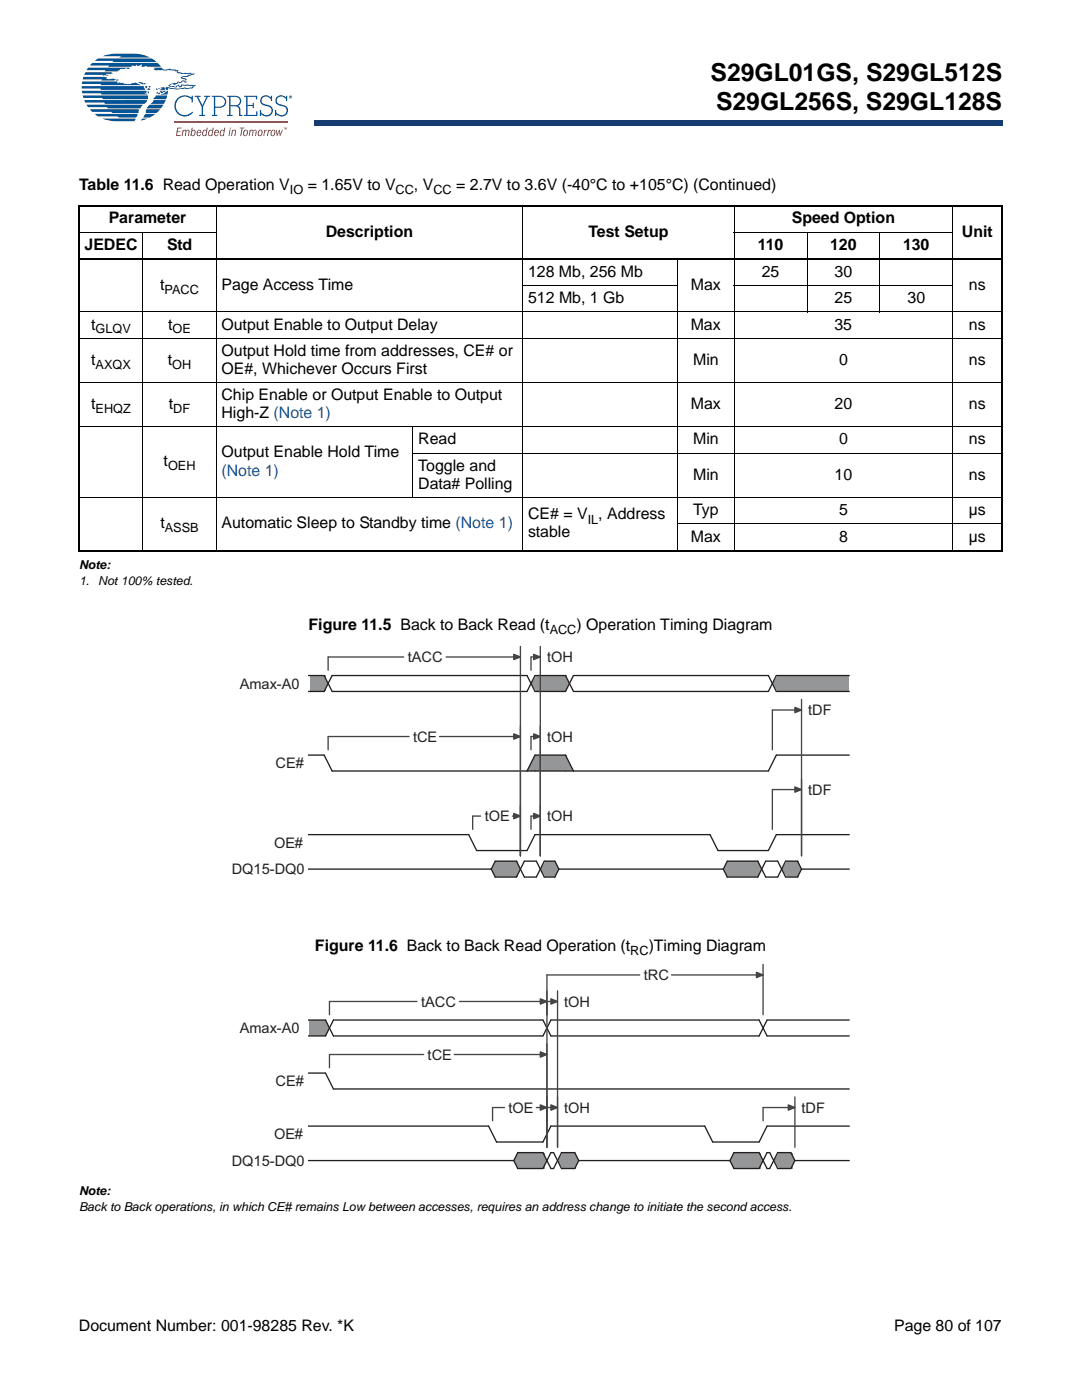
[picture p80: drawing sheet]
<svg xmlns="http://www.w3.org/2000/svg" width="216mm" height="279mm" viewBox="0 0 216 279" stroke-linecap="round" stroke-linejoin="round" font-family="sans-serif">
<defs><g id="words">
<g font-size="4.9">
<text x="141.8" y="16.3">S29GL01GS, S29GL512S</text>
<text x="142.9" y="21.9">S29GL256S, S29GL128S</text>
</g>
<g font-size="3.2">
<text x="15.8" y="37.9">Table 11.6 Read Operation V</text>
<text x="61.4" y="37.9">= 1.65V to V</text>
<text x="82.6" y="37.9">, V</text>
<text x="91" y="37.9">= 2.7V to 3.6V (-40°C to +105°C) (Continued)</text>
<text x="21.7" y="44.6">Parameter</text>
<text x="65" y="47.2">Description</text>
<text x="117.4" y="47.2">Test Setup</text>
<text x="158" y="44.6">Speed Option</text>
<text x="191.9" y="47.2">Unit</text>
<text x="16.9" y="49.9">JEDEC</text>
<text x="33.4" y="49.9">Std</text>
<text x="151.2" y="49.9">110</text>
<text x="165.6" y="49.9">120</text>
<text x="180.2" y="49.9">130</text>
<text x="32" y="57.8">t</text>
<text x="44.2" y="57.8">Page Access Time</text>
<text x="105.4" y="55.2">128 Mb, 256 Mb</text>
<text x="137.9" y="57.8">Max</text>
<text x="152" y="55.2">25</text>
<text x="166.5" y="55.2">30</text>
<text x="193.3" y="57.8">ns</text>
<text x="18.2" y="65.8">t</text>
<text x="33.6" y="65.8">t</text>
<text x="44.2" y="65.8">Output Enable to Output Delay</text>
<text x="105.4" y="60.5">512 Mb, 1 Gb</text>
<text x="137.8" y="65.8">Max</text>
<text x="166.5" y="65.8">35</text>
<text x="166.5" y="60.5">25</text>
<text x="181.1" y="60.5">30</text>
<text x="193.3" y="65.8">ns</text>
<text x="44.2" y="71.1">Output Hold time from addresses, CE# or</text>
<text x="18.2" y="72.8">t</text>
<text x="33.5" y="72.8">t</text>
<text x="44.2" y="74.6">OE#, Whichever Occurs First</text>
<text x="138.3" y="72.8">Min</text>
<text x="167.4" y="72.8">0</text>
<text x="193.4" y="72.8">ns</text>
<text x="18.2" y="81.6">t</text>
<text x="33.7" y="81.6">t</text>
<text x="44.2" y="79.9">Chip Enable or Output Enable to Output</text>
<text x="44.2" y="83.4">High-Z (Note 1)</text>
<text x="137.9" y="81.6">Max</text>
<text x="166.5" y="81.6">20</text>
<text x="193.3" y="81.6">ns</text>
<text x="83.5" y="88.7">Read</text>
<text x="138.3" y="88.7">Min</text>
<text x="167.4" y="88.7">0</text>
<text x="193.3" y="88.7">ns</text>
<text x="32.6" y="93.1">t</text>
<text x="44.2" y="91.2">Output Enable Hold Time</text>
<text x="83.5" y="94">Toggle and</text>
<text x="138.3" y="95.7">Min</text>
<text x="166.5" y="95.7">10</text>
<text x="193.3" y="95.7">ns</text>
<text x="83.5" y="97.5">Data# Polling</text>
<text x="32" y="105.5">t</text>
<text x="44.2" y="105.5">Automatic Sleep to Standby time (Note 1)</text>
<text x="105.4" y="103.7">CE# = V , Address</text>
<text x="105.4" y="107.2">stable</text>
<text x="138.3" y="102.8">Typ</text>
<text x="167.4" y="102.8">5</text>
<text x="193.3" y="102.8">µs</text>
<text x="137.9" y="108.1">Max</text>
<text x="167.4" y="108.1">8</text>
<text x="193.3" y="108.1">µs</text>
<text x="61.6" y="125.7">Figure 11.5 Back to Back Read (t</text>
<text x="115" y="125.7">) Operation Timing Diagram</text>
<text x="62.8" y="189.8">Figure 11.6 Back to Back Read Operation (t</text>
<text x="129.4" y="189.8">)Timing Diagram</text>
<text x="15.7" y="265.6">Document Number: 001-98285 Rev. *K</text>
<text x="178.4" y="265.6">Page 80 of 107</text>
</g>
<text font-size="3.2" fill="#1f52a1" x="44.2" y="95">(Note 1)</text>
<g font-size="2.9" fill="#231f20">
<text x="47.8" y="137.5">Amax-A0</text>
<text x="81.4" y="132.2">tACC</text>
<text x="109.1" y="132.2">tOH</text>
<text x="161.3" y="142.8">tDF</text>
<text x="82.4" y="148">tCE</text>
<text x="109.1" y="148">tOH</text>
<text x="55" y="153.3">CE#</text>
<text x="161.3" y="158.6">tDF</text>
<text x="96.7" y="163.9">tOE</text>
<text x="109.1" y="163.9">tOH</text>
<text x="54.7" y="169.2">OE#</text>
<text x="46.2" y="174.5">DQ15-DQ0</text>
<text x="128.5" y="195.6">tRC</text>
<text x="84" y="200.9">tACC</text>
<text x="112.6" y="200.9">tOH</text>
<text x="47.8" y="206.2">Amax-A0</text>
<text x="85.3" y="211.5">tCE</text>
<text x="55" y="216.8">CE#</text>
<text x="54.7" y="227.4">OE#</text>
<text x="101.5" y="222.1">tOE</text>
<text x="112.6" y="222.1">tOH</text>
<text x="160" y="222.1">tDF</text>
<text x="46.2" y="232.7">DQ15-DQ0</text>
</g>
<g font-size="2.5">
<text x="57.8" y="38.7">IO</text>
<text x="78.9" y="38.7">CC</text>
<text x="86.5" y="38.7">CC</text>
<text x="32.9" y="58.6">PACC</text>
<text x="19.1" y="66.5">GLQV</text>
<text x="34.4" y="66.5">OE</text>
<text x="19.1" y="73.6">AXQX</text>
<text x="34.4" y="73.6">OH</text>
<text x="19.1" y="82.4">EHQZ</text>
<text x="34.6" y="82.4">DF</text>
<text x="33.5" y="93.9">OEH</text>
<text x="32.9" y="106.2">ASSB</text>
<text x="117.3" y="104.5">IL</text>
<text x="15.8" y="113.6">Note:</text>
<text x="15.8" y="116.8">1.</text>
<text x="19.6" y="116.8">Not 100% tested.</text>
<text x="109.7" y="126.5">ACC</text>
<text x="125.8" y="190.6">RC</text>
<text x="15.8" y="238.4">Note:</text>
<text x="15.8" y="241.6">Back to Back operations, in which CE# remains Low between accesses, requires an address change to initiate the second access.</text>
</g>
</g></defs>
<path d="M62.8 24.1h137.3v.9h-137.3z" fill="#163b71"/>
<path d="M62.7 25h137.3M62.8 24.1h137.2" fill="none" stroke="#163b71" stroke-width=".2"/>
<path d="M62.7 24h.2v1h-.2z" fill="#163b71"/>
<path d="M16.3 10.7h42v16.5h-42z" fill="#fff"/>
<g fill="#005596">
<path d="M29.5 17.6l.5 .1-.1 .2h-.6z"/>
<path d="M16.3 18.1h12.9a.28 .28 0 0 1 0 .4 .28 .28 0 0 1-.4 .1l.6 .3h-9.2v-.3h-3.8z"/>
<path d="M17 14.4h5.5l-.3 .2 .3 .1-1.5 .1 .7 .2h-.9l-.3 .2 .1-.3h-3.8z"/>
<path d="M18.9 12.2l.7-.6h10.6l1.1 .8h-8.9l.3-.3z"/>
<path d="M20.5 11.2l2-.5h4.5h-.2l1.6 .2 1.5 .6h-6.2l.6-.3z"/>
<path d="M16.4 16.3h6.9l.3 .4 .2-.3 .5 .2 .4-.1-.1 .2 1.3 .1a1.82 1.82 0 0 1 2.2 .2h-8v-.2h-3.8z"/>
<path d="M27.6 16.4h.5l.4 .1 .1 .2 .4-.1v.1l-.6 .1z"/>
<path d="M16.6 15.3h4.3l.5 .2-.2 .1a.85 .85 0 0 0 1 .1h1.1l-.4 .4h-2.7l.1-.3h-3.8z"/>
<path d="M23.2 16l.4-.2v.3h-.4z"/>
<path d="M17.6 13.5h8.1l.2 .1-.2 .2-.5-.2-.4 .1a1.76 1.76 0 0 0-1.4 .6h-2.5l.1-.3h-3.7z"/>
<path d="M30.6 13.5h1.7a.98 .98 0 0 0 1.4 .3l.3-.1 .1 .2 1.5 .1-.1 .3 .1 .1 .9 .2 .4-.1h1.3l-.1 .2h.8l-.9 .4h-.3l-.1 .2-1.3 .2 .9 .2v.2l-.2 .2 .3 .2a.37 .37 0 0 1-.4 .2 .37 .37 0 0 1-.3-.3l-.6 .4-.4-.1-.2 .2h-.5l.2 .2h-.2a.69 .69 0 0 0-1 .2l1.2 .2-.1-.2 .7-.2 .2 .3a.61 .61 0 0 1 .9-.3l.6-.1 1.7 .2-.8 .7-2.9 .2-1.9-.3v.3h-.3a.31 .31 0 0 1-.2-.3 .31 .31 0 0 1 .2-.3l1 .3a5.2 5.2 0 0 0 2.6-.1l.5 .1 1.1-.1-.1-.2 .2-.1-2.2-.1v.2l-.3 .1h-.2l-.2-.3-.4 .1v.3l-1.4-.2-.3-.3 1.1-.4a.92 .92 0 0 0 1-.3l.3 .1 .4-.2a.45 .45 0 0 1 .7 .2l-.2-.4 .1-.2a.55 .55 0 0 1-.8-.5l1.2-.1 .2-.3h.6l-.3-.2-1.6 .1-.6-.2h-.3v-.4h-.3l-.2-.2-4.2-.1 .5-.2h-.3z"/>
<path d="M32.1 17.5l.5-.2 .2 .2 .2 .4h-1.1l.4-.2-.2-.1z"/>
<path d="M31.2 17.6l.3 .3h-.3z"/>
<path d="M16.3 17.2h12.4l.3 .7h-8.9v-.2h-3.8z"/>
<path d="M31.6 17.6l.3 .1-.2 .2z"/>
<path d="M29.7 17.2h.3v.1l-.1 .2-.2-.1z"/>
<path d="M29 17.2h.4l-.2 .5z"/>
<path d="M29.5 18.2l.3 .1-.1 .3-.2-.2z"/>
<path d="M18.2 12.7l.2-.1h13.1l.6 .7h-2.8l-.1-.1-.7 .1h-.3l.1-.4-.7 .3-.4-.3-.1 .2h-.8v.2h-4.8l.2-.2h-3.8z"/>
<path d="M31.9 18.1l1.2 .1a.44 .44 0 0 1-.7 0l-.2 .1 .4 .2-.5 .1z"/>
<path d="M32.1 18.8l.7-.2 .7-.5-.1 .8h-1.3z"/>
<path d="M31.7 18.5h.2v.2l-.5 .1z"/>
<path d="M31.3 18.4h.3l-.3 .3z"/>
<path d="M16.5 19h13v.2v.6h-9l-.1-.2h-3.8z"/>
<path d="M16.8 20h12.5v.1l-.4 .6h-8l-.1-.2h-3.8z"/>
<path d="M17.2 20.9h11.3l-.5 .7h-6.5l-.1-.2h-3.8z"/>
<path d="M17.9 21.8h9.8v.8h-5.3l-.2-.3h-3.8z"/>
<path d="M18.9 22.7h8.6l-.4 .8h-3.3l-.4-.3h-3.8z"/>
<path d="M20.4 23.7h6.7l-.3 .5h-3.7l-1.1-.1z"/>
<path d="M31.1 19h2.3l-.3 .8h-2.5z"/>
<path d="M30.6 20h2.5l-.4 .7h-2.6l.5-.5z"/>
<path d="M29.6 21.2l.2-.3h2.8l-.5 .7-2.8 .1z"/>
<path d="M29.2 21.8h2.8l-.8 .8h-2.1z"/>
<path d="M29 22.7h2l-1.2 .8h-1.2z"/>
<path d="M28.2 23.8l.2-.1h1l-1.3 .4z"/>
<path d="M35.4 19.6a2.15 2.15 0 0 1 2.8-.1v-.4h.3v1.3h-.3v-.6a1.84 1.84 0 0 0-2.6 .1 1.84 1.84 0 0 0 .1 2.6 1.84 1.84 0 0 0 2.7-.2l.1 .1a2.11 2.11 0 0 1-3 .3 2.11 2.11 0 0 1-.1-3.1z"/>
<path d="M38.8 19.1h1.2v.2h-.5l.9 1.7 .8-1.7h-.5v-.2h1.2v.2h-.4l-1 2v1.6h.4v.2h-1.1v-.2h.4v-1.6l-1-2h-.4z"/>
<path d="M48.7 19.1h2.6v.7h-.2v-.5h-1.7v1.6h1v-.4h.3v1.1h-.3v-.4h-1v1.7h1.7v-.7h.3v.9h-2.7v-.2h.4v-3.6h-.4z"/>
<path d="M52.1 19.4a1.28 1.28 0 0 1 2 .1v-.4h.2v1.1h-.2a.89 .89 0 0 0-1.1-.9 .89 .89 0 0 0-.6 1.2l.4 .3a1.49 1.49 0 0 1 1.7 1.2 1.34 1.34 0 0 1-1 1.2 1.34 1.34 0 0 1-1.4-.4v.3h-.3v-1.2h.3a.99 .99 0 0 0 1.1 1.1 .89 .89 0 0 0 1-.7 .89 .89 0 0 0-.7-1 1.44 1.44 0 0 1-1.6-1.2z"/>
<path d="M55.1 19.4a1.28 1.28 0 0 1 2 .1v-.4h.2v1.1h-.2a.89 .89 0 0 0-1.1-.9 .89 .89 0 0 0-.6 1.2l.4 .3a1.49 1.49 0 0 1 1.7 1.2 1.34 1.34 0 0 1-.9 1.2 1.34 1.34 0 0 1-1.5-.4v.3h-.2v-1.2h.2a.99 .99 0 0 0 1.1 1.1 .89 .89 0 0 0 1-.7 .89 .89 0 0 0-.7-1 1.44 1.44 0 0 1-1.6-1.2z"/>
<path d="M43 19.3v2a1.58 1.58 0 0 0 1.8-.7 .99 .99 0 0 0-1-1.3zM42.3 19.1a2.62 2.62 0 0 1 2.6 .5 1.21 1.21 0 0 1 .1 1.3 1.21 1.21 0 0 1-1.3 .6h-.7v1.4h.4v.2h-1.1v-.2h.4v-3.6h-.4z"/>
<path d="M46 19.3v1.7h1a.84 .84 0 0 0 .9-.9 .84 .84 0 0 0-1.1-.8zM45.3 19.1a2.71 2.71 0 0 1 2.6 .4 .99 .99 0 0 1-.5 1.6 .77 .77 0 0 1 .6 .9v.9h.4v.2h-.7v-1.1a.73 .73 0 0 0-.9-.8h-.8v1.7h.4v.2h-1.1v-.2h.4v-3.6h-.4z"/>
</g>
<path d="M34.8 24.3h22.7" fill="none" stroke="#e12726" stroke-width=".29"/>
<g fill="#e12726">
<path d="M35.4 25.5h.9l-.1 .1h-.7v.6h.5v.2h-.6l-.1 .6h.8l-.1 .1h-.9z"/>
<path d="M36.4 25.9h.2v.2l.3-.2 .3 .2a.35 .35 0 0 1 .5-.2 .35 .35 0 0 1 .1 .5l-.1 .7h-.2l.1-.9-.2-.1-.4 1h-.1l.1-.9-.1-.2a1.08 1.08 0 0 0-.5 1.1h-.2z"/>
<path d="M46.3 25.9h.2l-.1 .2a.35 .35 0 0 1 .5-.2 .35 .35 0 0 1 .2 .6l-.2 .6h-.1l.1-.9v-.1h-.3l-.3 1h-.2z"/>
<path d="M47.8 25.5h1v.1h-.4l-.3 1.5h-.2l.3-1.5h-.4z"/>
<path d="M49.8 25.9h.2v.2l.3-.2 .3 .2a.35 .35 0 0 1 .5-.2 .35 .35 0 0 1 .1 .5l-.1 .7h-.2l.1-.9-.2-.1-.4 1h-.1l.1-.9-.1-.2a1.08 1.08 0 0 0-.5 1.1h-.2z"/>
<path d="M52.7 25.9h.2v.3l.4-.3v.2l-.4 .1-.2 .9h-.2z"/>
<path d="M53.5 25.9h.1v.3l.4-.3v.2l-.3 .1-.2 .9h-.2z"/>
<path d="M55.1 25.9h.2v1l.4-1h.2v1l.4-1h.2l-.5 1.2h-.2l-.1-.9-.3 .9h-.2z"/>
<path d="M38.5 26.1l-.2 .6 .2 .3a.74 .74 0 0 0 .3-.9zM38.3 25.5h.2l-.1 .6 .3-.2a.68 .68 0 0 1 .3 .7 .68 .68 0 0 1-.6 .6l-.2-.3-.2 .2z"/>
<path d="M39.6 26.1l-.2 .3h.6l-.1-.3zM39.4 26.1a.43 .43 0 0 1 .7 0l.1 .4-.8 .1 .1 .4h.3l.2-.2 .1 .1a.45 .45 0 0 1-.4 .3 .45 .45 0 0 1-.4-.3z"/>
<path d="M40.7 26.1l-.2 .6 .1 .3a.54 .54 0 0 0 .5-.4 .54 .54 0 0 0-.2-.6zM40.5 26.1l.4-.2 .3 .2 .1-.6h.1l-.2 1.6h-.2v-.1a.37 .37 0 0 1-.3 .2 .37 .37 0 0 1-.3-.2z"/>
<path d="M41.9 26.1l-.2 .6 .1 .3a.54 .54 0 0 0 .5-.4 .54 .54 0 0 0-.2-.6zM41.7 26.1l.4-.2 .3 .2 .1-.6h.1l-.2 1.6h-.2v-.1a.37 .37 0 0 1-.3 .2 .37 .37 0 0 1-.3-.2z"/>
<path d="M43.1 26.1l-.2 .3h.6l-.1-.3zM42.9 26.1a.43 .43 0 0 1 .7 0l.1 .4-.8 .1 .1 .4h.3l.2-.2 .1 .1a.45 .45 0 0 1-.4 .3 .45 .45 0 0 1-.4-.3z"/>
<path d="M44.2 26.1l-.2 .6 .1 .3a.54 .54 0 0 0 .5-.4 .54 .54 0 0 0-.2-.6zM44 26.1l.4-.2 .3 .2 .1-.6h.1l-.2 1.6h-.2v-.1a.37 .37 0 0 1-.3 .2 .37 .37 0 0 1-.3-.2z"/>
<path d="M45.9 25.5h.2l-.1 .2h-.2zM45.8 25.9h.2l-.2 1.2h-.2z"/>
<path d="M48.8 26.1l-.1 .6 .2 .3a.58 .58 0 0 0 .2-1zM48.7 26.1a.45 .45 0 0 1 .7 0 .69 .69 0 0 1 0 .8 .69 .69 0 0 1-.7 .2 .87 .87 0 0 1 0-1z"/>
<path d="M51.8 26.1l-.2 .6 .2 .3a.58 .58 0 0 0 .2-1zM51.6 26.1a.45 .45 0 0 1 .7 0 .69 .69 0 0 1 0 .8 .69 .69 0 0 1-.7 .2 .87 .87 0 0 1 0-1z"/>
<path d="M54.3 26.1l-.1 .6 .2 .3a.58 .58 0 0 0 .1-1zM54.2 26.1a.45 .45 0 0 1 .7 0 .69 .69 0 0 1 0 .8 .69 .69 0 0 1-.7 .2 .87 .87 0 0 1 0-1z"/>
<path d="M56.9 25.4l.2 .3 .1-.3v.4v-.3l-.1 .3-.2-.3v.3zM56.6 25.4h.3l-.1 .4z"/>
</g>
<path d="M57.9 19.2l.1 .1zM57.8 19.2h.3v.3l-.1-.1-.2 .1zM57.7 19.3a.26 .26 0 0 0 .5 0 .26 .26 0 0 0-.5 0zM57.6 19.3a.35 .35 0 0 1 .7 0 .35 .35 0 0 1-.7 0z" fill="#005596"/>
<path d="M15.6 41.1h184.5M15.6 51.7h184.5M15.8 41.2v68.5M200 41.2v68.5M15.6 109.9h184.5" fill="none" stroke="#000" stroke-width=".36"/>
<g fill="none" stroke="#000" stroke-width=".2">
<path d="M15.6 46.4h27.6M28.5 46.3v63.7M43.1 40.9v69.1M104.2 56.9h31.1M104.3 40.9v69.1M135.2 51.5v58.5M146.4 46.4h43.8M146.4 56.9h43.8M146.5 40.9v69.1M161 46.3v16M175.6 46.3v16M190.1 40.9v69.1"/>
<path d="M15.6 62.2h184.5M15.6 67.5h184.5M15.6 76.3h184.5M15.6 85.2h184.5M15.6 99.3h184.5M82.3 90.4h117.8M82.4 85.1v14.3M135.1 104.6h65"/>
</g>
<path d="M46.2 128.5h123.3v47.6h-123.3z" fill="#fff"/>
<path d="M61.8 134.8h3.1v3.2h-3.1z" fill="#949698"/>
<path d="M61.5 134.8h3.2M61.5 138h3.2" fill="none" stroke="#231f20" stroke-width=".26"/>
<path d="M64.7 134.8l.8 1.6-.8 1.6z" fill="#949698"/>
<path d="M64.7 134.8l1.6 3.2h38.9M105.2 134.8h-38.9l-1.6 3.2" fill="none" stroke="#231f20" stroke-width=".26"/>
<path d="M107 134.8v3.2l-1-1.6z" fill="#949698"/>
<path d="M105.2 134.8l1.6 3.2M106.8 134.8l-1.6 3.2" fill="none" stroke="#231f20" stroke-width=".26"/>
<path d="M107 134.8h6.1v3.2h-6.1z" fill="#949698"/>
<path d="M106.8 134.8h6M106.8 138h6" fill="none" stroke="#231f20" stroke-width=".26"/>
<path d="M112.8 134.8l.8 1.6-.8 1.6z" fill="#949698"/>
<path d="M112.8 134.8l1.6 3.2h38.9M153.3 134.8h-38.9l-1.6 3.2" fill="none" stroke="#231f20" stroke-width=".26"/>
<path d="M155.2 134.8v3.2l-1.1-1.6z" fill="#949698"/>
<path d="M153.3 134.8l1.6 3.2M154.9 134.8l-1.6 3.2" fill="none" stroke="#231f20" stroke-width=".26"/>
<path d="M155.2 134.8h14.3v3.2h-14.3z" fill="#949698"/>
<path d="M154.9 134.8h14.6M154.9 138h14.6M61.5 150.7h3.2l1.6 3.2h38.9" fill="none" stroke="#231f20" stroke-width=".26"/>
<path d="M106.8 150.7h.2v3.2h-1.8z" fill="#949698"/>
<path d="M106.8 150.7l-1.6 3.2h1.6" fill="none" stroke="#231f20" stroke-width=".26"/>
<path d="M107 150.7h6.1v3.2h-6.1z" fill="#949698"/>
<path d="M106.8 150.7h6M106.8 153.9h6" fill="none" stroke="#231f20" stroke-width=".26"/>
<path d="M112.8 150.7l1.6 3.2h-1.6z" fill="#949698"/>
<path d="M112.8 150.7l1.6 3.2M169.5 150.7h-14.6l-1.6 3.2h-40.5M61.5 173.4h36.5M61.5 166.6h32l1.6 3.1h10.1l1.6-3.1h34.9l1.6 3.1h10l1.6-3.1h14.6" fill="none" stroke="#231f20" stroke-width=".26"/>
<path d="M98.8 171.9h.3v3.1h-.3l-.8-1.6z" fill="#949698"/>
<path d="M98.8 171.9l-.8 1.5 .8 1.6" fill="none" stroke="#231f20" stroke-width=".26"/>
<path d="M99.1 171.9h4.2v3.1h-4.2z" fill="#949698"/>
<path d="M98.8 171.9h4.2M98.8 175h4.2" fill="none" stroke="#231f20" stroke-width=".26"/>
<path d="M103 171.9l.8 1.5-.8 1.6z" fill="#949698"/>
<path d="M103 171.9l1.6 3.1h2.4M107 171.9h-2.4l-1.6 3.1" fill="none" stroke="#231f20" stroke-width=".26"/>
<path d="M108.9 171.9v3.1l-1.1-1.6z" fill="#949698"/>
<path d="M107 171.9l1.6 3.1M108.6 171.9l-1.6 3.1" fill="none" stroke="#231f20" stroke-width=".26"/>
<path d="M108.9 171.9h2.1v3.1h-2.1z" fill="#949698"/>
<path d="M108.6 171.9h2.1M108.6 175h2.1" fill="none" stroke="#231f20" stroke-width=".26"/>
<path d="M110.7 171.9l.8 1.5-.8 1.6z" fill="#949698"/>
<path d="M110.7 171.9l.8 1.5M111.5 173.4h32.8M111.5 173.4l-.8 1.6" fill="none" stroke="#231f20" stroke-width=".26"/>
<path d="M145.1 171.9h.3v3.1h-.3l-.8-1.6z" fill="#949698"/>
<path d="M145.1 171.9l-.8 1.5 .8 1.6" fill="none" stroke="#231f20" stroke-width=".26"/>
<path d="M145.4 171.9h6.1v3.1h-6.1z" fill="#949698"/>
<path d="M145.1 171.9h6.1M145.1 175h6.1" fill="none" stroke="#231f20" stroke-width=".26"/>
<path d="M151.2 171.9l.8 1.5-.8 1.6z" fill="#949698"/>
<path d="M151.2 171.9l1.6 3.1h2.4M155.2 171.9h-2.4l-1.6 3.1" fill="none" stroke="#231f20" stroke-width=".26"/>
<path d="M157 171.9v3.1l-1-1.6z" fill="#949698"/>
<path d="M155.2 171.9l1.6 3.1M156.8 171.9l-1.6 3.1" fill="none" stroke="#231f20" stroke-width=".26"/>
<path d="M157 171.9h2.4v3.1h-2.4z" fill="#949698"/>
<path d="M156.8 171.9h2.3M156.8 175h2.3" fill="none" stroke="#231f20" stroke-width=".26"/>
<path d="M159.1 171.9l.8 1.5-.8 1.6z" fill="#949698"/>
<path d="M159.1 171.9l.8 1.5M159.9 173.4l-.8 1.6M159.9 173.4h9.6" fill="none" stroke="#231f20" stroke-width=".26"/>
<path d="M80.6 131.1h-15.1v2.7M89 131.1h14.8" fill="none" stroke="#444445" stroke-width=".26"/>
<path d="M102.5 130.6l1.3 .5-1.3 .5z" fill="#444445"/>
<path d="M102.5 130.6l1.3 .5-1.3 .5zM103.8 129v41.8M95.9 162.9h-1.6v2.6M102.3 162.9h1.5" fill="none" stroke="#444445" stroke-width=".26"/>
<path d="M102.5 162.3l1.3 .6-1.3 .5z" fill="#444445"/>
<path d="M81.6 147h-16.1v2.6M87.7 147h16.1M102.5 162.3l1.3 .6-1.3 .5zM103.8 160.7v10.1" fill="none" stroke="#444445" stroke-width=".26"/>
<path d="M102.5 146.5l1.3 .5-1.3 .5z" fill="#444445"/>
<path d="M102.5 146.5l1.3 .5-1.3 .5zM103.8 144.9v25.9M159.9 157.6h-5.8v7.9" fill="none" stroke="#444445" stroke-width=".26"/>
<path d="M158.6 157l1.3 .6-1.3 .5z" fill="#444445"/>
<path d="M158.6 157l1.3 .6-1.3 .5zM159.9 141.7h-5.8v7.9M159.9 155.5v15.3" fill="none" stroke="#444445" stroke-width=".26"/>
<path d="M158.6 141.2l1.3 .5-1.3 .5z" fill="#444445"/>
<path d="M107.8 131.1h-1.8v2.7M159.9 139.6v31.2M158.6 141.2l1.3 .5-1.3 .5z" fill="none" stroke="#444445" stroke-width=".26"/>
<path d="M106.5 130.6l1.3 .5-1.3 .5z" fill="#444445"/>
<path d="M106.5 130.6l1.3 .5-1.3 .5zM107.8 129v41.8M107.8 147h-1.8v2.6" fill="none" stroke="#444445" stroke-width=".26"/>
<path d="M106.5 146.5l1.3 .5-1.3 .5z" fill="#444445"/>
<path d="M106.5 146.5l1.3 .5-1.3 .5zM107.8 144.9v25.9M107.8 162.9h-1.8v2.6" fill="none" stroke="#444445" stroke-width=".26"/>
<path d="M106.5 162.3l1.3 .6-1.3 .5z" fill="#444445"/>
<path d="M106.5 162.3l1.3 .6-1.3 .5zM107.8 160.7v10.1" fill="none" stroke="#444445" stroke-width=".26"/>
<path d="M46.2 191.9h123.3v42.4h-123.3z" fill="#fff"/>
<path d="M61.8 203.6h3.4v3.1h-3.4z" fill="#949698"/>
<path d="M61.5 203.6h3.4M61.5 206.7h3.4" fill="none" stroke="#231f20" stroke-width=".26"/>
<path d="M64.9 203.6l.8 1.6-.8 1.5z" fill="#949698"/>
<path d="M61.5 214.2h3.4l1.6 3.1h103M64.9 203.6l1.6 3.1h41.8l1.6-3.1h41.6l1.6 3.1h16.4M169.5 203.6h-16.4l-1.6 3.1h-41.6l-1.6-3.1h-41.8l-1.6 3.1M61.5 231.6h41M61.5 224.7h36l1.6 3.2h9.2l1.6-3.2h30.7l1.6 3.2h9.3l1.6-3.2h16.4" fill="none" stroke="#231f20" stroke-width=".26"/>
<path d="M103.3 230h.3v3.2h-.3l-.8-1.6z" fill="#949698"/>
<path d="M103.3 230l-.8 1.6 .8 1.6" fill="none" stroke="#231f20" stroke-width=".26"/>
<path d="M103.6 230h5v3.2h-5z" fill="#949698"/>
<path d="M103.3 230h5M103.3 233.2h5" fill="none" stroke="#231f20" stroke-width=".26"/>
<path d="M108.3 230l.8 1.6-.8 1.6z" fill="#949698"/>
<path d="M108.3 230l1.6 3.2h.6M110.5 230h-.6l-1.6 3.2" fill="none" stroke="#231f20" stroke-width=".26"/>
<path d="M112.3 230v3.2l-1-1.6z" fill="#949698"/>
<path d="M110.5 230l1.5 3.2M112 230l-1.5 3.2" fill="none" stroke="#231f20" stroke-width=".26"/>
<path d="M112.3 230h2.7v3.2h-2.7z" fill="#949698"/>
<path d="M112 230h2.7M112 233.2h2.7" fill="none" stroke="#231f20" stroke-width=".26"/>
<path d="M114.7 230l.8 1.6-.8 1.6z" fill="#949698"/>
<path d="M114.7 230l.8 1.6M115.5 231.6h30.1M115.5 231.6l-.8 1.6" fill="none" stroke="#231f20" stroke-width=".26"/>
<path d="M146.4 230h.3v3.2h-.3l-.8-1.6z" fill="#949698"/>
<path d="M146.4 230l-.8 1.6 .8 1.6" fill="none" stroke="#231f20" stroke-width=".26"/>
<path d="M146.7 230h5v3.2h-5z" fill="#949698"/>
<path d="M146.4 230h5.1M146.4 233.2h5.1" fill="none" stroke="#231f20" stroke-width=".26"/>
<path d="M151.5 230l.8 1.6-.8 1.6z" fill="#949698"/>
<path d="M151.5 230l1.6 3.2h.5M153.6 230h-.5l-1.6 3.2" fill="none" stroke="#231f20" stroke-width=".26"/>
<path d="M155.4 230v3.2l-1-1.6z" fill="#949698"/>
<path d="M153.6 230l1.6 3.2M155.2 230l-1.6 3.2" fill="none" stroke="#231f20" stroke-width=".26"/>
<path d="M155.4 230h2.7v3.2h-2.7z" fill="#949698"/>
<path d="M155.2 230h2.6M155.2 233.2h2.6" fill="none" stroke="#231f20" stroke-width=".26"/>
<path d="M157.8 230l.8 1.6-.8 1.6z" fill="#949698"/>
<path d="M157.8 230l.8 1.6M158.6 231.6l-.8 1.6M158.6 231.6h10.9" fill="none" stroke="#231f20" stroke-width=".26"/>
<path d="M127.7 194.6h-18.6v7.9M134 194.6h18.3" fill="none" stroke="#444445" stroke-width=".26"/>
<path d="M150.9 194l1.4 .6-1.4 .5z" fill="#444445"/>
<path d="M83.2 199.9h-17.5v2.6M91.7 199.9h17.4M150.9 194l1.4 .6-1.4 .5zM152.3 192.5v10" fill="none" stroke="#444445" stroke-width=".26"/>
<path d="M107.8 199.3l1.3 .6-1.3 .5z" fill="#444445"/>
<path d="M107.8 199.3l1.3 .6-1.3 .5zM109.1 197.7v31.3M100.7 221h-2.4v2.7M107 221h2.1" fill="none" stroke="#444445" stroke-width=".26"/>
<path d="M107.8 220.5l1.3 .5-1.3 .6z" fill="#444445"/>
<path d="M84.5 210.4h-18.8v2.7M90.6 210.4h18.5M109.1 218.9v10.1M107.8 220.5l1.3 .5-1.3 .6z" fill="none" stroke="#444445" stroke-width=".26"/>
<path d="M107.8 209.9l1.3 .5-1.3 .6z" fill="#444445"/>
<path d="M107.8 209.9l1.3 .5-1.3 .6zM109.1 208.3v20.7M158.6 221h-6.3v2.7" fill="none" stroke="#444445" stroke-width=".26"/>
<path d="M157.3 220.5l1.3 .5-1.3 .6z" fill="#444445"/>
<path d="M158.6 218.9v10.1M111.3 221h-2.2v2.7M157.3 220.5l1.3 .5-1.3 .6z" fill="none" stroke="#444445" stroke-width=".26"/>
<path d="M109.9 220.5l1.4 .5-1.4 .6z" fill="#444445"/>
<path d="M111.3 199.9h-2.2v2.6M111.3 218.9v10.1M109.9 220.5l1.4 .5-1.4 .6z" fill="none" stroke="#444445" stroke-width=".26"/>
<path d="M109.9 199.3l1.4 .6-1.4 .5z" fill="#444445"/>
<path d="M109.9 199.3l1.4 .6-1.4 .5zM111.3 197.7v31.3" fill="none" stroke="#444445" stroke-width=".26"/>
<use href="#words"/>
</svg>
